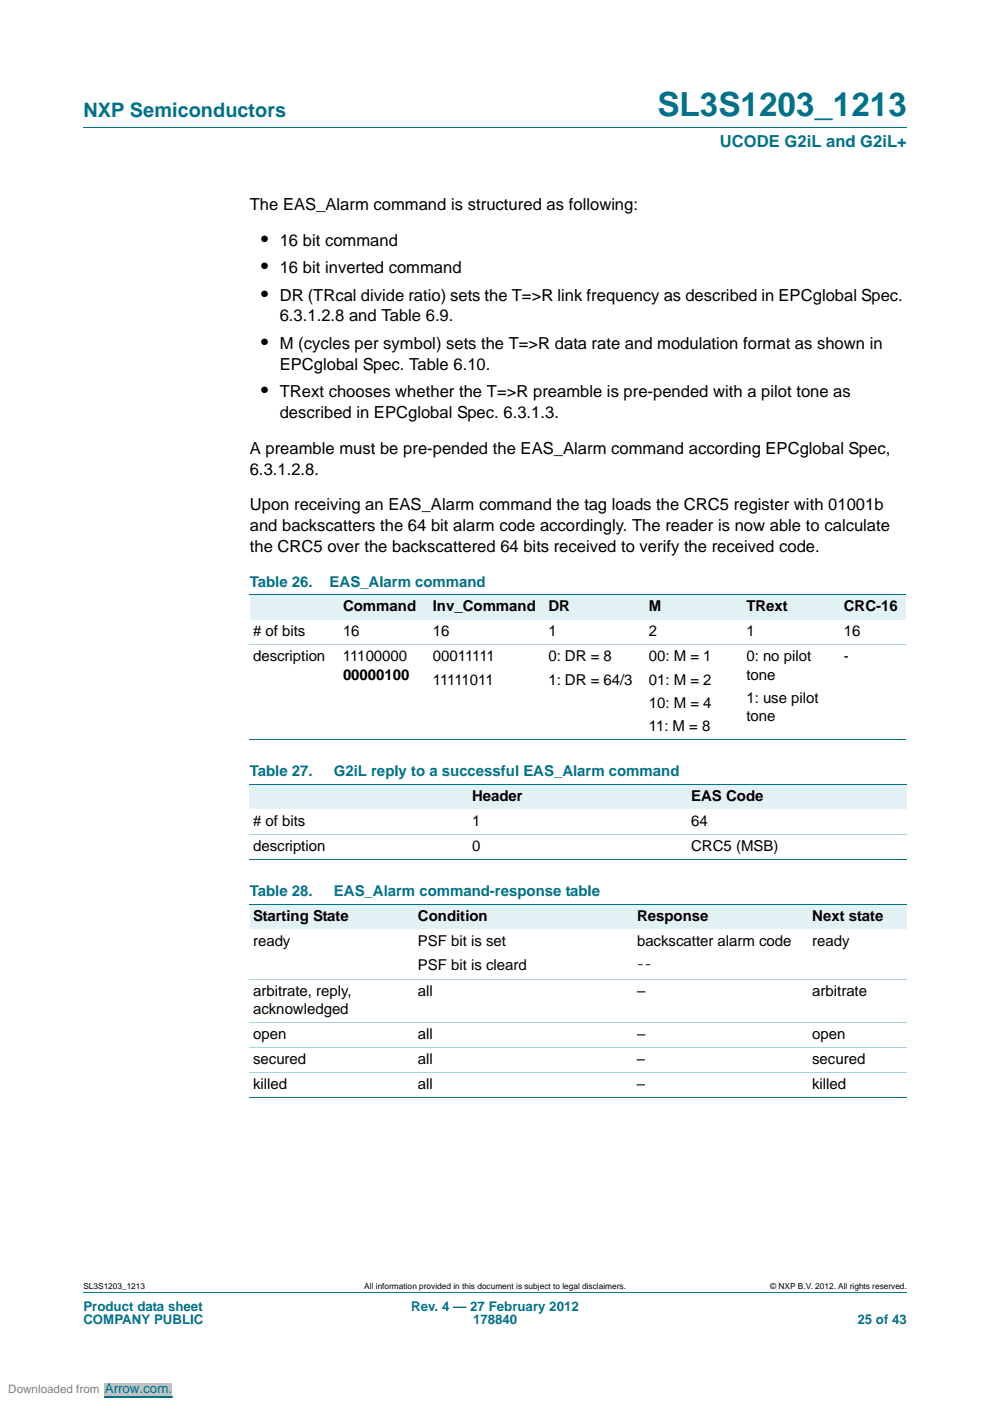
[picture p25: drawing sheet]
<svg xmlns="http://www.w3.org/2000/svg" width="210mm" height="297mm" viewBox="0 0 210 297" stroke-linecap="round" stroke-linejoin="round" font-family="sans-serif">
<defs><g id="words">
<text font-size="7" fill="#00718a" x="139.4" y="24.6">SL3S1203_1213</text>
<text font-size="4.2" fill="#00718a" x="17.7" y="24.9">NXP Semiconductors</text>
<g font-size="4.2">
<text x="55.4" y="52.1">•</text>
<text x="55.4" y="57.9">•</text>
<text x="55.4" y="63.7">•</text>
<text x="55.4" y="74">•</text>
<text x="55.4" y="84.2">•</text>
</g>
<text font-size="3.5" fill="#00718a" x="152.6" y="31.1">UCODE G2iL and G2iL+</text>
<g font-size="3.5">
<text x="53" y="44.5">The EAS_Alarm command is structured as following:</text>
<text x="59.3" y="52.1">16 bit command</text>
<text x="59.3" y="57.9">16 bit inverted command</text>
<text x="59.3" y="63.7">DR (TRcal divide ratio) sets the T=&gt;R link frequency as described in EPCglobal Spec.</text>
<text x="59.3" y="68.1">6.3.1.2.8 and Table 6.9.</text>
<text x="59.3" y="74">M (cycles per symbol) sets the T=&gt;R data rate and modulation format as shown in</text>
<text x="59.3" y="78.4">EPCglobal Spec. Table 6.10.</text>
<text x="59.3" y="84.2">TRext chooses whether the T=&gt;R preamble is pre-pended with a pilot tone as</text>
<text x="59.3" y="88.6">described in EPCglobal Spec. 6.3.1.3.</text>
<text x="53" y="96.2">A preamble must be pre-pended the EAS_Alarm command according EPCglobal Spec,</text>
<text x="53" y="100.6">6.3.1.2.8.</text>
<text x="53" y="108.2">Upon receiving an EAS_Alarm command the tag loads the CRC5 register with 01001b</text>
<text x="53" y="112.6">and backscatters the 64 bit alarm code accordingly. The reader is now able to calculate</text>
<text x="53" y="117">the CRC5 over the backscattered 64 bits received to verify the received code.</text>
<text x="135.1" y="205.5">--</text>
</g>
<g font-size="3.2" fill="#00718a">
<text x="53" y="124.4">Table 26.</text>
<text x="69.9" y="124.4">EAS_Alarm command</text>
<text x="53" y="164.6">Table 27.</text>
<text x="70.8" y="164.6">G2iL reply to a successful EAS_Alarm command</text>
<text x="53" y="190">Table 28.</text>
<text x="70.8" y="190">EAS_Alarm command-response table</text>
</g>
<g font-size="3.2">
<text x="72.7" y="129.6">Command</text>
<text x="91.8" y="129.6">Inv_Command</text>
<text x="116.3" y="129.6">DR</text>
<text x="137.6" y="129.6">M</text>
<text x="158.2" y="129.6">TRext</text>
<text x="178.9" y="129.6">CRC-16</text>
<text x="53.7" y="134.9"># of bits</text>
<text x="72.7" y="134.9">16</text>
<text x="91.8" y="134.9">16</text>
<text x="116.3" y="134.9">1</text>
<text x="137.6" y="134.9">2</text>
<text x="158.2" y="134.9">1</text>
<text x="178.9" y="134.9">16</text>
<text x="53.7" y="140.2">description</text>
<text x="72.7" y="140.2">11100000</text>
<text x="91.8" y="140.2">00011111</text>
<text x="116.3" y="140.2">0: DR = 8</text>
<text x="137.6" y="140.2">00: M = 1</text>
<text x="158.2" y="140.2">0: no pilot</text>
<text x="178.9" y="140.2">-</text>
<text x="72.7" y="144.1">00000100</text>
<text x="91.8" y="145.2">11111011</text>
<text x="116.3" y="145.2">1: DR = 64/3</text>
<text x="137.6" y="145.2">01: M = 2</text>
<text x="158.2" y="144.1">tone</text>
<text x="158.2" y="149">1: use pilot</text>
<text x="137.6" y="150.1">10: M = 4</text>
<text x="137.6" y="155">11: M = 8</text>
<text x="158.2" y="152.9">tone</text>
<text x="100.1" y="169.9">Header</text>
<text x="146.6" y="169.9">EAS Code</text>
<text x="53.7" y="175.2"># of bits</text>
<text x="100.1" y="175.2">1</text>
<text x="146.6" y="175.2">64</text>
<text x="53.7" y="180.4">description</text>
<text x="100.1" y="180.4">0</text>
<text x="146.5" y="180.4">CRC5 (MSB)</text>
<text x="53.7" y="195.3">Starting State</text>
<text x="88.6" y="195.3">Condition</text>
<text x="135.1" y="195.3">Response</text>
<text x="172.2" y="195.3">Next state</text>
<text x="53.7" y="200.6">ready</text>
<text x="88.6" y="200.6">PSF bit is set</text>
<text x="135.1" y="200.6">backscatter alarm code</text>
<text x="172.2" y="200.6">ready</text>
<text x="88.6" y="205.7">PSF bit is cleard</text>
<text x="53.7" y="211.1">arbitrate, reply,</text>
<text x="53.7" y="215">acknowledged</text>
<text x="88.6" y="211.1">all</text>
<text x="135.1" y="211.1">–</text>
<text x="172.2" y="211.1">arbitrate</text>
<text x="53.7" y="220.3">open</text>
<text x="88.6" y="220.3">all</text>
<text x="135.1" y="220.3">–</text>
<text x="172.2" y="220.3">open</text>
<text x="53.7" y="225.6">secured</text>
<text x="88.6" y="225.6">all</text>
<text x="135.1" y="225.6">–</text>
<text x="172.2" y="225.6">secured</text>
<text x="53.7" y="230.9">killed</text>
<text x="88.6" y="230.9">all</text>
<text x="135.1" y="230.9">–</text>
<text x="172.2" y="230.9">killed</text>
</g>
<g font-size="2.8" fill="#00718a">
<text x="17.7" y="277.9">Product data sheet</text>
<text x="17.7" y="280.8">COMPANY PUBLIC</text>
<text x="87.2" y="277.9">Rev. 4 — 27 February 2012</text>
<text x="100.3" y="280.8">178840</text>
<text x="181.8" y="280.8">25 of 43</text>
</g>
<text font-size="2.8" fill="#00f" x="22.2" y="295.3">Arrow.com.</text>
<text font-size="2.5" fill="#808080" x="1.8" y="295.3">Downloaded from</text>
<g font-size="1.8">
<text x="17.7" y="273.3">SL3S1203_1213</text>
<text x="77.2" y="273.3">All information provided in this document is subject to legal disclaimers.</text>
<text x="163.3" y="273.3">© NXP B.V. 2012. All rights reserved.</text>
</g>
</g></defs>
<path d="M17.7 27h174.6M17.7 273.9h174.6" fill="none" stroke="#00718a" stroke-width=".21"/>
<g fill="#e2f1f4">
<path d="M53 126.1h38.1v5.3h-38.1z"/>
<path d="M91.1 126.1h24.5v5.3h-24.5z"/>
<path d="M115.6 126.1h21.3v5.3h-21.3z"/>
<path d="M136.9 126.1h20.6v5.3h-20.6z"/>
<path d="M157.5 126.1h20.7v5.3h-20.7z"/>
<path d="M178.2 126.1h13.9v5.3h-13.9z"/>
<path d="M53 166.3h92.9v5.3h-92.9z"/>
<path d="M145.9 166.3h46.4v5.3h-46.4z"/>
<path d="M53 191.7h34.9v5.3h-34.9z"/>
<path d="M87.9 191.7h46.4v5.3h-46.4z"/>
<path d="M134.3 191.7h37.2v5.3h-37.2z"/>
<path d="M171.5 191.7h20.8v5.3h-20.8z"/>
</g>
<path d="M53 126.1h139.1M53 156.8h139.1M53 166.3h139.3M53 182.2h139.3M53 191.7h139.3M53 232.7h139.3" fill="none" stroke="#00718a" stroke-width=".21"/>
<path d="M53 136.7h139.1M53 176.9h139.3M53 207.6h139.3M53 216.8h139.3M53 222.1h139.3M53 227.4h139.3" fill="none" stroke="#a5d5dc" stroke-width=".21"/>
<path d="M0 294.6h70.6" fill="none" stroke="#fff" stroke-width="2.5" stroke-linecap="butt"/>
<path d="M22.2 293.3h14.3v2.6h-14.3z" fill="#c0c0c0"/>
<path d="M22.2 296.2h14.3" fill="none" stroke="#00f" stroke-width=".21"/>
<path d="M0 294.6h70.6" fill="none" stroke="#fff" stroke-width="2.5" stroke-linecap="butt"/>
<path d="M22.2 293.3h14.3v2.6h-14.3z" fill="#c0c0c0"/>
<path d="M22.2 296.2h14.3" fill="none" stroke="#00f" stroke-width=".21"/>
<path d="M0 294.6h70.6" fill="none" stroke="#fff" stroke-width="2.5" stroke-linecap="butt"/>
<path d="M22.2 293.3h14.3v2.6h-14.3z" fill="#c0c0c0"/>
<path d="M22.2 296.2h14.3" fill="none" stroke="#00f" stroke-width=".21"/>
<path d="M0 294.6h70.6" fill="none" stroke="#fff" stroke-width="2.5" stroke-linecap="butt"/>
<path d="M22.2 293.3h14.3v2.6h-14.3z" fill="#c0c0c0"/>
<path d="M22.2 296.2h14.3" fill="none" stroke="#00f" stroke-width=".21"/>
<path d="M0 294.6h70.6" fill="none" stroke="#fff" stroke-width="2.5" stroke-linecap="butt"/>
<path d="M22.2 293.3h14.3v2.6h-14.3z" fill="#c0c0c0"/>
<path d="M22.2 296.2h14.3" fill="none" stroke="#00f" stroke-width=".21"/>
<path d="M0 294.6h70.6" fill="none" stroke="#fff" stroke-width="2.5" stroke-linecap="butt"/>
<path d="M22.2 293.3h14.3v2.6h-14.3z" fill="#c0c0c0"/>
<path d="M22.2 296.2h14.3" fill="none" stroke="#00f" stroke-width=".21"/>
<path d="M0 294.6h70.6" fill="none" stroke="#fff" stroke-width="2.5" stroke-linecap="butt"/>
<path d="M22.2 293.3h14.3v2.6h-14.3z" fill="#c0c0c0"/>
<path d="M22.2 296.2h14.3" fill="none" stroke="#00f" stroke-width=".21"/>
<path d="M0 294.6h70.6" fill="none" stroke="#fff" stroke-width="2.5" stroke-linecap="butt"/>
<path d="M22.2 293.3h14.3v2.6h-14.3z" fill="#c0c0c0"/>
<path d="M22.2 296.2h14.3" fill="none" stroke="#00f" stroke-width=".21"/>
<path d="M0 294.6h70.6" fill="none" stroke="#fff" stroke-width="2.5" stroke-linecap="butt"/>
<path d="M22.2 293.3h14.3v2.6h-14.3z" fill="#c0c0c0"/>
<path d="M22.2 296.2h14.3" fill="none" stroke="#00f" stroke-width=".21"/>
<path d="M0 294.6h70.6" fill="none" stroke="#fff" stroke-width="2.5" stroke-linecap="butt"/>
<path d="M22.2 293.3h14.3v2.6h-14.3z" fill="#c0c0c0"/>
<path d="M22.2 296.2h14.3" fill="none" stroke="#00f" stroke-width=".21"/>
<path d="M0 294.6h70.6" fill="none" stroke="#fff" stroke-width="2.5" stroke-linecap="butt"/>
<path d="M22.2 293.3h14.3v2.6h-14.3z" fill="#c0c0c0"/>
<path d="M22.2 296.2h14.3" fill="none" stroke="#00f" stroke-width=".21"/>
<path d="M0 294.6h70.6" fill="none" stroke="#fff" stroke-width="2.5" stroke-linecap="butt"/>
<path d="M22.2 293.3h14.3v2.6h-14.3z" fill="#c0c0c0"/>
<path d="M22.2 296.2h14.3" fill="none" stroke="#00f" stroke-width=".21"/>
<path d="M0 294.6h70.6" fill="none" stroke="#fff" stroke-width="2.5" stroke-linecap="butt"/>
<path d="M22.2 293.3h14.3v2.6h-14.3z" fill="#c0c0c0"/>
<path d="M22.2 296.2h14.3" fill="none" stroke="#00f" stroke-width=".21"/>
<path d="M0 294.6h70.6" fill="none" stroke="#fff" stroke-width="2.5" stroke-linecap="butt"/>
<path d="M22.2 293.3h14.3v2.6h-14.3z" fill="#c0c0c0"/>
<path d="M22.2 296.2h14.3" fill="none" stroke="#00f" stroke-width=".21"/>
<path d="M0 294.6h70.6" fill="none" stroke="#fff" stroke-width="2.5" stroke-linecap="butt"/>
<path d="M22.2 293.3h14.3v2.6h-14.3z" fill="#c0c0c0"/>
<path d="M22.2 296.2h14.3" fill="none" stroke="#00f" stroke-width=".21"/>
<path d="M0 294.6h70.6" fill="none" stroke="#fff" stroke-width="2.5" stroke-linecap="butt"/>
<path d="M22.2 293.3h14.3v2.6h-14.3z" fill="#c0c0c0"/>
<path d="M22.2 296.2h14.3" fill="none" stroke="#00f" stroke-width=".21"/>
<path d="M0 294.6h70.6" fill="none" stroke="#fff" stroke-width="2.5" stroke-linecap="butt"/>
<path d="M22.2 293.3h14.3v2.6h-14.3z" fill="#c0c0c0"/>
<path d="M22.2 296.2h14.3" fill="none" stroke="#00f" stroke-width=".21"/>
<path d="M0 294.6h70.6" fill="none" stroke="#fff" stroke-width="2.5" stroke-linecap="butt"/>
<path d="M22.2 293.3h14.3v2.6h-14.3z" fill="#c0c0c0"/>
<path d="M22.2 296.2h14.3" fill="none" stroke="#00f" stroke-width=".21"/>
<path d="M0 294.6h70.6" fill="none" stroke="#fff" stroke-width="2.5" stroke-linecap="butt"/>
<path d="M22.2 293.3h14.3v2.6h-14.3z" fill="#c0c0c0"/>
<path d="M22.2 296.2h14.3" fill="none" stroke="#00f" stroke-width=".21"/>
<path d="M0 294.6h70.6" fill="none" stroke="#fff" stroke-width="2.5" stroke-linecap="butt"/>
<path d="M22.2 293.3h14.3v2.6h-14.3z" fill="#c0c0c0"/>
<path d="M22.2 296.2h14.3" fill="none" stroke="#00f" stroke-width=".21"/>
<path d="M0 294.6h70.6" fill="none" stroke="#fff" stroke-width="2.5" stroke-linecap="butt"/>
<path d="M22.2 293.3h14.3v2.6h-14.3z" fill="#c0c0c0"/>
<path d="M22.2 296.2h14.3" fill="none" stroke="#00f" stroke-width=".21"/>
<path d="M0 294.6h70.6" fill="none" stroke="#fff" stroke-width="2.5" stroke-linecap="butt"/>
<path d="M22.2 293.3h14.3v2.6h-14.3z" fill="#c0c0c0"/>
<path d="M22.2 296.2h14.3" fill="none" stroke="#00f" stroke-width=".21"/>
<path d="M0 294.6h70.6" fill="none" stroke="#fff" stroke-width="2.5" stroke-linecap="butt"/>
<path d="M22.2 293.3h14.3v2.6h-14.3z" fill="#c0c0c0"/>
<path d="M22.2 296.2h14.3" fill="none" stroke="#00f" stroke-width=".21"/>
<path d="M0 294.6h70.6" fill="none" stroke="#fff" stroke-width="2.5" stroke-linecap="butt"/>
<path d="M22.2 293.3h14.3v2.6h-14.3z" fill="#c0c0c0"/>
<path d="M22.2 296.2h14.3" fill="none" stroke="#00f" stroke-width=".21"/>
<path d="M0 294.6h70.6" fill="none" stroke="#fff" stroke-width="2.5" stroke-linecap="butt"/>
<path d="M22.2 293.3h14.3v2.6h-14.3z" fill="#c0c0c0"/>
<path d="M22.2 296.2h14.3" fill="none" stroke="#00f" stroke-width=".21"/>
<use href="#words"/>
</svg>
